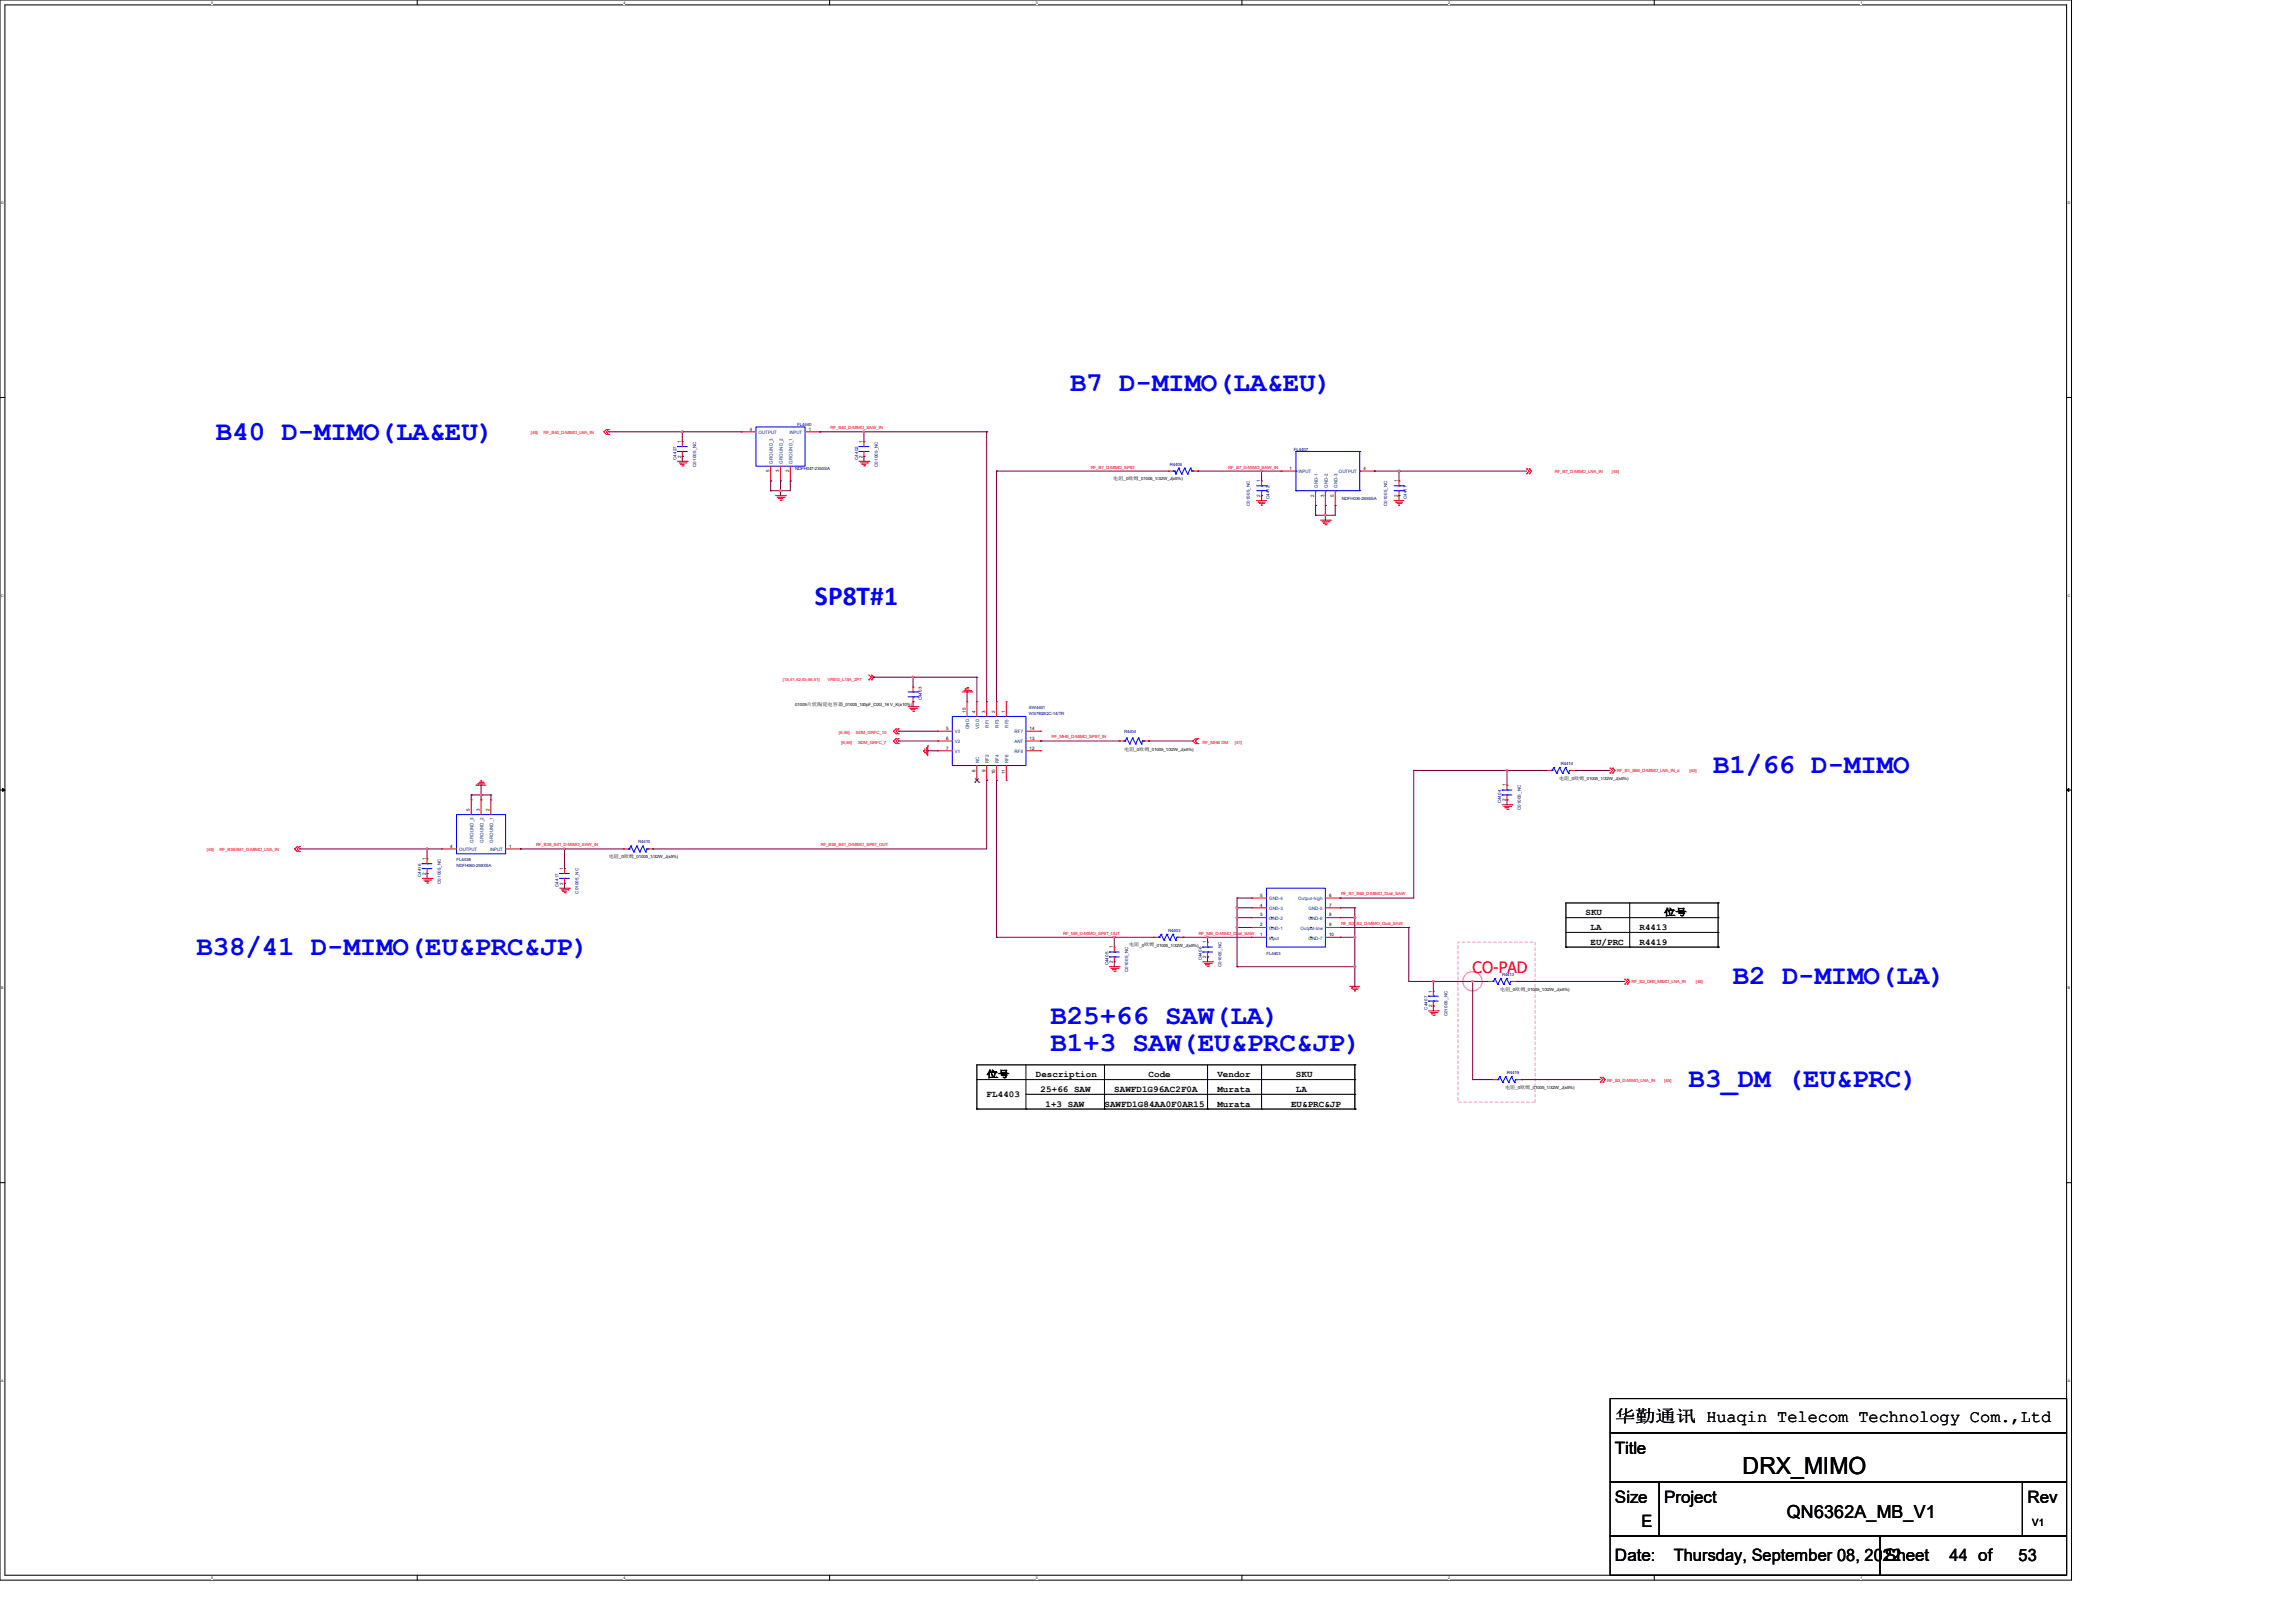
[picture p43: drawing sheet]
<svg xmlns="http://www.w3.org/2000/svg" width="297mm" height="210mm" viewBox="0 0 297 210" stroke-linecap="round" stroke-linejoin="round" font-family="sans-serif">
<defs><g id="words">
<g font-size="3.6" fill="#00f">
<text x="138.4" y="50.5">B7 D-MIMO(LA&amp;EU)</text>
<text x="27.9" y="56.9">B40 D-MIMO(LA&amp;EU)</text>
<text x="105.4" y="78.3">SP8T#1</text>
<text x="221.6" y="100.1">B1/66 D-MIMO</text>
<text x="25.4" y="123.6">B38/41 D-MIMO(EU&amp;PRC&amp;JP)</text>
<text x="224.2" y="127.4">B2 D-MIMO(LA)</text>
<text x="135.9" y="132.5">B25+66 SAW(LA)</text>
<text x="135.9" y="136">B1+3 SAW(EU&amp;PRC&amp;JP)</text>
<text x="218.4" y="140.7">B3_DM (EU&amp;PRC)</text>
</g>
<text font-size="3.1" x="225.4" y="190.7">DRX_MIMO</text>
<text font-size="2.3" x="231.1" y="196.5">QN6362A_MB_V1</text>
<g font-size="2.2">
<text x="208.9" y="184.1">华勤通讯 Huaqin Telecom Technology Com.,Ltd</text>
<text x="208.9" y="188.1">Title</text>
<text x="208.9" y="194.4">Size</text>
<text x="212.3" y="197.6">E</text>
<text x="215.3" y="194.4">Project</text>
<text x="262.3" y="194.4">Rev</text>
<text x="208.9" y="202.1">Date:</text>
<text x="216.5" y="202.1">Thursday, September 08, 2022</text>
<text x="243.8" y="202.1">Sheet</text>
<text x="252.2" y="202.1">44 of</text>
<text x="261.1" y="202.1">53</text>
</g>
<text font-size="2" fill="#f00" x="190.5" y="125.9">CO-PAD</text>
<text font-size="1.3" x="262.9" y="197.4">V1</text>
<g font-size="1.2">
<text x="205.1" y="118.4">SKU</text>
<text x="215.3" y="118.5">位号</text>
<text x="205.7" y="120.4">LA</text>
<text x="205.7" y="122.3">EU/PRC</text>
<text x="212.1" y="120.4">R4413</text>
<text x="212.1" y="122.3">R4419</text>
<text x="127.6" y="139.4">位号</text>
<text x="127.6" y="141.9">FL4403</text>
<text x="134" y="139.4">Description</text>
<text x="134.6" y="141.3">25+66 SAW</text>
<text x="135.3" y="143.2">1+3 SAW</text>
<text x="142.9" y="143.2">SAWFD1G84AA0F0AR15</text>
<text x="144.1" y="141.3">SAWFD1G96AC2F0A</text>
<text x="148.6" y="139.4">Code</text>
<text x="157.5" y="143.2">Murata</text>
<text x="157.5" y="141.3">Murata</text>
<text x="157.5" y="139.4">Vendor</text>
<text x="167" y="143.2">EU&amp;PRC&amp;JP</text>
<text x="167.6" y="139.4">SKU</text>
<text x="167.6" y="141.3">LA</text>
</g>
<g font-size=".6" fill="#f00">
<text x="68.7" y="56.1">[45]</text>
<text x="70.3" y="56.1">RF_B40_D-MIMO_LNA_IN</text>
<text x="107.4" y="55.5">RF_B40_D-MIMO_SAW_IN</text>
<text x="141.1" y="60.6">RF_B7_D-MIMO_SP8T</text>
<text x="158.9" y="60.6">RF_B7_D-MIMO_SAW_IN</text>
<text x="201.1" y="61.2">RF_B7_D-MIMO_LNA_IN</text>
<text x="208.5" y="61.2">[45]</text>
<text x="101.3" y="88.1">[15,41,42,45,46,51]</text>
<text x="107.1" y="88.1">VREG_L15A_2P7</text>
<text x="108.5" y="95">[6,46]</text>
<text x="110.7" y="95">SDM_GRFC_10</text>
<text x="136" y="95.6">RF_MHB_D-MIMO_SP8T_IN</text>
<text x="108.8" y="96.3">[6,46]</text>
<text x="111" y="96.3">SDM_GRFC_7</text>
<text x="155.6" y="96.3">RF_MHB DM</text>
<text x="159.7" y="96.3">[41]</text>
<text x="209.2" y="100">RF_B1_B66_D-MIMO_LNA_IN_a</text>
<text x="218.6" y="100">[45]</text>
<text x="26.7" y="110.1">[45]</text>
<text x="28.4" y="110.1">RF_B38/B41_D-MIMO_LNA_IN</text>
<text x="69.3" y="109.5">RF_B38_B41_D-MIMO_SAW_IN</text>
<text x="106.2" y="109.5">RF_B38_B41_D-MIMO_SP8T_OUT</text>
<text x="173.5" y="115.9">RF_B1_B66_D-MIMO_Dual_SAW</text>
<text x="173.5" y="119.7">RF_B3_B2_D-MIMO_Dual_SAW</text>
<text x="137.5" y="121">RF_MB_D-MIMO_SP8T_OUT</text>
<text x="155.1" y="121">RF_MB_D-MIMO_Dual_SAW</text>
<text x="211.1" y="127.3">RF_B2_DRX_MIMO_LNA_IN</text>
<text x="219.4" y="127.3">[45]</text>
<text x="207.9" y="140">RF_B3_D-MIMO_LNA_IN</text>
<text x="215.3" y="140">[45]</text>
</g>
<g font-size=".6" fill="#000080">
<text x="87.5" y="59.5" transform="rotate(-90 87.5 59.5)">C4427</text>
<text x="103.1" y="55.1">FL4440</text>
<text x="111" y="59.5" transform="rotate(-90 111 59.5)">C4402</text>
<text x="167.4" y="58.3">FL4407</text>
<text x="90.1" y="60.4" transform="rotate(-90 90.1 60.4)">C01005_NC</text>
<text x="102.9" y="60.9">NDFH047-2350SA</text>
<text x="113.6" y="60.4" transform="rotate(-90 113.6 60.4)">C01005_NC</text>
<text x="151.3" y="60.2">R4406</text>
<text x="161.7" y="65.5" transform="rotate(-90 161.7 65.5)">C01005_NC</text>
<text x="164.2" y="64.6" transform="rotate(-90 164.2 64.6)">C4412</text>
<text x="173.6" y="64.7">NDFH035-2655SA</text>
<text x="179.4" y="65.5" transform="rotate(-90 179.4 65.5)">C01005_NC</text>
<text x="182" y="64.6" transform="rotate(-90 182 64.6)">C4411</text>
<text x="119.3" y="90.6" transform="rotate(-90 119.3 90.6)">C4403</text>
<text x="133.1" y="92.5">WS7808QC-14/TR</text>
<text x="133.1" y="91.7">SW4401</text>
<text x="145.4" y="94.9">R4404</text>
<text x="201.9" y="99">R4414</text>
<text x="194.2" y="104" transform="rotate(-90 194.2 104)">C4404</text>
<text x="196.8" y="104.9" transform="rotate(-90 196.8 104.9)">C01005_NC</text>
<text x="54.5" y="113.5" transform="rotate(-90 54.5 113.5)">C4416</text>
<text x="59.1" y="112.2">NDFH060-2593SA</text>
<text x="59.1" y="111.4">FL4438</text>
<text x="82.5" y="109.1">R4410</text>
<text x="57" y="114.4" transform="rotate(-90 57 114.4)">C01005_NC</text>
<text x="72.3" y="114.8" transform="rotate(-90 72.3 114.8)">C4417</text>
<text x="74.8" y="115.7" transform="rotate(-90 74.8 115.7)">C01005_NC</text>
<text x="143.4" y="124.9" transform="rotate(-90 143.4 124.9)">C4405</text>
<text x="146" y="125.8" transform="rotate(-90 146 125.8)">C01005_NC</text>
<text x="151.1" y="120.6">R4403</text>
<text x="155.5" y="124.3" transform="rotate(-90 155.5 124.3)">C4406</text>
<text x="158" y="125.2" transform="rotate(-90 158 125.2)">C01005_NC</text>
<text x="163.8" y="123.6">FL4403</text>
<text x="184.7" y="130.6" transform="rotate(-90 184.7 130.6)">C4407</text>
<text x="187.2" y="131.5" transform="rotate(-90 187.2 131.5)">C01005_NC</text>
<text x="194.3" y="126.3">R4413</text>
<text x="194.9" y="139">R4419</text>
</g>
<g font-size=".6">
<text x="88.1" y="59.2" transform="rotate(-90 88.1 59.2)">2</text>
<text x="88.1" y="57.3" transform="rotate(-90 88.1 57.3)">1</text>
<text x="97" y="55.7">4</text>
<text x="104.6" y="55.7">1</text>
<text x="111.6" y="59.2" transform="rotate(-90 111.6 59.2)">2</text>
<text x="111.6" y="57.3" transform="rotate(-90 111.6 57.3)">1</text>
<text x="99.5" y="61.1" transform="rotate(-90 99.5 61.1)">5</text>
<text x="100.8" y="61.1" transform="rotate(-90 100.8 61.1)">3</text>
<text x="102.1" y="61.1" transform="rotate(-90 102.1 61.1)">2</text>
<text x="144" y="62.1">电阻</text>
<text x="145.4" y="62.1">_0</text>
<text x="146" y="62.1">欧姆</text>
<text x="147.3" y="62.1">_01005_1/32W_J(±5%)</text>
<text x="163" y="64.3" transform="rotate(-90 163 64.3)">2</text>
<text x="163" y="62.4" transform="rotate(-90 163 62.4)">1</text>
<text x="166.8" y="60.8">1</text>
<text x="170" y="64.3" transform="rotate(-90 170 64.3)">2</text>
<text x="171.3" y="64.3" transform="rotate(-90 171.3 64.3)">3</text>
<text x="172.6" y="64.3" transform="rotate(-90 172.6 64.3)">5</text>
<text x="176.4" y="60.8">4</text>
<text x="180.8" y="64.3" transform="rotate(-90 180.8 64.3)">2</text>
<text x="180.8" y="62.4" transform="rotate(-90 180.8 62.4)">1</text>
<text x="102.9" y="91.4">01005</text>
<text x="104.4" y="91.4">片状陶瓷电容器</text>
<text x="109.1" y="91.4">_01005_100pF_C0G_16 V_K(±10%)</text>
<text x="122.4" y="95.7">6</text>
<text x="122.4" y="94.4">5</text>
<text x="124.9" y="92.2" transform="rotate(-90 124.9 92.2)">15</text>
<text x="126.2" y="92.2" transform="rotate(-90 126.2 92.2)">4</text>
<text x="127.5" y="92.2" transform="rotate(-90 127.5 92.2)">3</text>
<text x="128.7" y="92.2" transform="rotate(-90 128.7 92.2)">2</text>
<text x="130" y="92.2" transform="rotate(-90 130 92.2)">1</text>
<text x="133.2" y="94.4">14</text>
<text x="133.2" y="95.7">13</text>
<text x="122.4" y="97">7</text>
<text x="126.2" y="99.9" transform="rotate(-90 126.2 99.9)">8</text>
<text x="127.5" y="99.9" transform="rotate(-90 127.5 99.9)">9</text>
<text x="128.7" y="100.2" transform="rotate(-90 128.7 100.2)">10</text>
<text x="130" y="100.2" transform="rotate(-90 130 100.2)">11</text>
<text x="133.2" y="97">12</text>
<text x="145.4" y="97.2">电阻</text>
<text x="146.8" y="97.2">_0</text>
<text x="147.4" y="97.2">欧姆</text>
<text x="148.7" y="97.2">_01005_1/32W_J(±5%)</text>
<text x="194.8" y="101.8" transform="rotate(-90 194.8 101.8)">1</text>
<text x="201.7" y="100.9">电阻</text>
<text x="203" y="100.9">_0</text>
<text x="203.6" y="100.9">欧姆</text>
<text x="205" y="100.9">_01005_1/32W_J(±5%)</text>
<text x="60.8" y="104.9" transform="rotate(-90 60.8 104.9)">5</text>
<text x="62.1" y="104.9" transform="rotate(-90 62.1 104.9)">3</text>
<text x="63.3" y="104.9" transform="rotate(-90 63.3 104.9)">2</text>
<text x="194.8" y="103.7" transform="rotate(-90 194.8 103.7)">2</text>
<text x="55.1" y="113.2" transform="rotate(-90 55.1 113.2)">2</text>
<text x="55.1" y="111.3" transform="rotate(-90 55.1 111.3)">1</text>
<text x="58.2" y="109.7">4</text>
<text x="65.9" y="109.7">1</text>
<text x="72.9" y="112.6" transform="rotate(-90 72.9 112.6)">1</text>
<text x="78.7" y="111">电阻</text>
<text x="80.1" y="111">_0</text>
<text x="80.7" y="111">欧姆</text>
<text x="82" y="111">_01005_1/32W_J(±5%)</text>
<text x="72.9" y="114.5" transform="rotate(-90 72.9 114.5)">2</text>
<text x="163" y="119.8">2</text>
<text x="163" y="118.6">3</text>
<text x="163" y="117.3">4</text>
<text x="163" y="116">5</text>
<text x="171.9" y="118.6">8</text>
<text x="171.9" y="117.3">7</text>
<text x="171.9" y="119.8">9</text>
<text x="171.9" y="116">6</text>
<text x="144" y="124.6" transform="rotate(-90 144 124.6)">2</text>
<text x="144" y="122.7" transform="rotate(-90 144 122.7)">1</text>
<text x="146.1" y="122.5">电阻</text>
<text x="147.4" y="122.5">_0</text>
<text x="148" y="122.5">欧姆</text>
<text x="149.3" y="122.5">_01005_1/32W_J(±5%)</text>
<text x="156" y="124" transform="rotate(-90 156 124)">2</text>
<text x="156" y="122.1" transform="rotate(-90 156 122.1)">1</text>
<text x="163" y="121.1">1</text>
<text x="171.9" y="121.1">10</text>
<text x="185.3" y="130.3" transform="rotate(-90 185.3 130.3)">2</text>
<text x="185.3" y="128.4" transform="rotate(-90 185.3 128.4)">1</text>
<text x="194.1" y="128.2">电阻</text>
<text x="195.4" y="128.2">_0</text>
<text x="196" y="128.2">欧姆</text>
<text x="197.4" y="128.2">_01005_1/32W_J(±5%)</text>
<text x="194.7" y="140.9">电阻</text>
<text x="196" y="140.9">_0</text>
<text x="196.6" y="140.9">欧姆</text>
<text x="198" y="140.9">_01005_1/32W_J(±5%)</text>
</g>
<g font-size=".6" fill="#004080">
<text x="98.1" y="56.2">OUTPUT</text>
<text x="100" y="60" transform="rotate(-90 100 60)">GROUND_3</text>
<text x="101.3" y="60" transform="rotate(-90 101.3 60)">GROUND_2</text>
<text x="102.1" y="56.2">INPUT</text>
<text x="102.5" y="60" transform="rotate(-90 102.5 60)">GROUND_1</text>
<text x="168" y="61.3">INPUT</text>
<text x="170.5" y="63.2" transform="rotate(-90 170.5 63.2)">GND-1</text>
<text x="171.7" y="63.2" transform="rotate(-90 171.7 63.2)">GND-2</text>
<text x="173" y="63.2" transform="rotate(-90 173 63.2)">GND-3</text>
<text x="173.2" y="61.3">OUTPUT</text>
<text x="123.5" y="94.9">V3</text>
<text x="125.4" y="94.4" transform="rotate(-90 125.4 94.4)">GND</text>
<text x="126.7" y="94.3" transform="rotate(-90 126.7 94.3)">VDD</text>
<text x="127.9" y="94.1" transform="rotate(-90 127.9 94.1)">RF1</text>
<text x="129.2" y="94.1" transform="rotate(-90 129.2 94.1)">RF3</text>
<text x="130.5" y="94.1" transform="rotate(-90 130.5 94.1)">RF5</text>
<text x="131.2" y="94.9">RF7</text>
<text x="123.5" y="97.5">V1</text>
<text x="123.5" y="96.2">V2</text>
<text x="126.7" y="98.7" transform="rotate(-90 126.7 98.7)">NC</text>
<text x="127.9" y="98.7" transform="rotate(-90 127.9 98.7)">RF2</text>
<text x="129.2" y="98.7" transform="rotate(-90 129.2 98.7)">RF4</text>
<text x="130.5" y="98.7" transform="rotate(-90 130.5 98.7)">RF6</text>
<text x="131.2" y="97.5">RF8</text>
<text x="131.2" y="96.2">ANT</text>
<text x="59.4" y="110.2">OUTPUT</text>
<text x="61.3" y="109" transform="rotate(-90 61.3 109)">GROUND_3</text>
<text x="62.5" y="109" transform="rotate(-90 62.5 109)">GROUND_2</text>
<text x="63.4" y="110.2">INPUT</text>
<text x="63.8" y="109" transform="rotate(-90 63.8 109)">GROUND_1</text>
<text x="164.2" y="119">GND-2</text>
<text x="164.2" y="117.8">GND-3</text>
<text x="164.2" y="116.5">GND-4</text>
<text x="167.9" y="116.5">Output-high</text>
<text x="169.3" y="119">GND-6</text>
<text x="169.3" y="117.8">GND-5</text>
<text x="164.2" y="121.6">Input</text>
<text x="164.2" y="120.3">GND-1</text>
<text x="168.2" y="120.3">Output-low</text>
<text x="169.3" y="121.6">GND-7</text>
</g>
<g font-size=".5">
<text x="27.3" y=".5">5</text>
<text x="80.6" y=".5">4</text>
<text x="134" y=".5">3</text>
<text x="187.3" y=".5">2</text>
<text x="240.7" y=".5">1</text>
<text x=".2" y="26.4">D</text>
<text x="267.5" y="26.4">D</text>
<text x=".2" y="77.2">C</text>
<text x="267.5" y="77.2">C</text>
<text x=".2" y="128">B</text>
<text x="267.5" y="128">B</text>
<text x=".2" y="178.8">A</text>
<text x="267.5" y="178.8">A</text>
<text x="27.3" y="204.3">5</text>
<text x="80.6" y="204.3">4</text>
<text x="134" y="204.3">3</text>
<text x="187.3" y="204.3">2</text>
<text x="240.7" y="204.3">1</text>
</g>
</g></defs>
<path d="M0 0h268v204.5h-268zM.6 .6h266.7v203.2h-266.7z" fill="none" stroke="#000" stroke-width=".13"/>
<g fill="#fff">
<path d="M27.3 .1h.2v.5h-.2z"/>
<path d="M27.3 203.9h.2v.5h-.2z"/>
</g>
<path d="M54 0v.6M54 203.8v.7" fill="none" stroke="#000" stroke-width=".13"/>
<g fill="#fff">
<path d="M80.6 .1h.3v.5h-.3z"/>
<path d="M80.6 203.9h.3v.5h-.3z"/>
</g>
<path d="M107.3 0v.6M107.3 203.8v.7" fill="none" stroke="#000" stroke-width=".13"/>
<g fill="#fff">
<path d="M134 .1h.2v.5h-.2z"/>
<path d="M134 203.9h.2v.5h-.2z"/>
</g>
<path d="M160.7 0v.6M160.7 203.8v.7" fill="none" stroke="#000" stroke-width=".13"/>
<g fill="#fff">
<path d="M187.3 .1h.2v.5h-.2z"/>
<path d="M187.3 203.9h.2v.5h-.2z"/>
</g>
<path d="M214 0v.6M214 203.8v.7" fill="none" stroke="#000" stroke-width=".13"/>
<g fill="#fff">
<path d="M240.7 .1h.2v.5h-.2z"/>
<path d="M240.7 203.9h.2v.5h-.2z"/>
<path d="M.2 26h.3v.5h-.3z"/>
<path d="M267.5 26h.3v.5h-.3z"/>
<path d="M.2 76.8h.3v.5h-.3z"/>
<path d="M267.5 76.8h.3v.5h-.3z"/>
</g>
<path d="M0 51.4h.6M267.3 51.4h.7" fill="none" stroke="#000" stroke-width=".13"/>
<g fill="#fff">
<path d="M.2 127.6h.2v.5h-.2z"/>
<path d="M267.5 127.6h.3v.5h-.3z"/>
</g>
<path d="M0 102.2h.6M267.3 102.2h.7" fill="none" stroke="#000" stroke-width=".13"/>
<path d="M.3 102l.3 .2-.3 .2zM267.3 102.2l.3-.2v.4z" fill="#000" stroke="#000" stroke-width=".13"/>
<g fill="#fff">
<path d="M.2 178.4h.3v.5h-.3z"/>
<path d="M267.5 178.4h.3v.5h-.3z"/>
</g>
<g fill="none" stroke="#000" stroke-width=".13">
<path d="M202.6 118.7h19.7M210.8 116.8v5.8M222.2 118.7h.1M126.4 139.7h48.9M132.7 137.8v5.7M142.9 137.8v5.7M156.2 137.8v5.7M163.2 137.8v5.7M175.3 139.7h.1M202.6 120.6h19.7M210.8 122.6h.1M222.2 120.6h.1"/>
<path d="M0 153h.6M132.7 143.5h.1M132.7 141.6h42.6M142.9 143.5h.1M156.2 143.5h.1M163.2 143.5h.1M175.3 141.6h.1M267.3 153h.7M208.3 185.4h59v6.4h-59zM208.3 181h59v4.4h-59zM208.3 191.8h6.3v7h-6.3zM208.3 198.8h34.9v5h-34.9z"/>
<path d="M214.6 191.8h47v7h-47zM243.2 198.8h24.1v5h-24.1zM261.6 191.8h5.7v7h-5.7z"/>
</g>
<path d="M188.6 121.9h10v20.7h-10z" fill="none" stroke="#ff80ff" stroke-width=".17" stroke-dasharray=".3"/>
<path d="M222.2 116.8h.1M222.2 116.8v5.8M222.3 116.8h-19.7v5.8M175.3 137.8h.1M175.3 137.8v5.7M175.3 137.8h-48.9v5.7M202.6 122.6h.1M202.6 122.6h19.7M222.2 122.6h.1M126.4 143.5h.1M126.4 143.5h48.9M175.3 143.5h.1" fill="none" stroke="#000" stroke-width=".17"/>
<circle cx="190.5" cy="127" r="1.25" fill="none" stroke="#f0f" stroke-width=".13"/>
<g fill="none" stroke="#f00" stroke-width=".13">
<path d="M78.4 55.6l-.3 .3 .3 .3M78.4 55.6h.1M78.4 56.2h.1M78.7 55.6h.1M78.7 56.2h.1M78.7 55.6l-.3 .3 .3 .3M87.6 59.7h1.3M87.8 59.9h.9M88.3 57.1h.1M88.3 59.1h.1M88.3 57.2v.6M88.3 58.4v.7"/>
<path d="M88.7 59.9h.1M88.9 59.7h.1M95.9 55.9h.1M95.9 55.9h1.9M104.1 55.9h1.9M106 55.9h.1M111.1 59.7h1.3M111.3 59.9h.9M111.8 57.1h.1M111.8 59.1h.1M111.8 57.2v.6M111.8 58.4v.7"/>
<path d="M112.2 59.9h.1M112.4 59.7h.1M88 60.1h.1M88 60.1h.5M88.2 60.3h.1M88.3 60.3h.1M99.7 62.2h.1M99.7 60.3v1.9M100.3 64.1h1.3M100.5 64.3h.9M100.7 64.5h.1M100.7 64.5h.5"/>
<path d="M100.9 64.7h.1M101 62.2h.1M101 60.3v1.9M101 64.7h.1M101.4 64.3h.1M101.6 64.1h.1M102.2 62.2h.1M102.2 60.3v1.9M111.5 60.1h.1M111.5 60.1h.5M111.7 60.3h.1M111.8 60.3h.1"/>
<path d="M151.1 61h.1M151.1 61h.7M154.3 61h.6M154.9 61h.1M162.6 64.8h.1M162.6 64.8h1.2M162.8 65h.1M162.8 65h.9M162.9 65.2h.5M163.2 65.4h.1M163.2 62.2h.1M163.2 64.1h.1"/>
<path d="M163.2 62.2v.7M163.2 63.5v.6M163.4 65.2h.1M165.7 61h.1M165.7 61h1.9M170.2 65.4h.1M170.2 63.5v1.9M170.8 67.3h1.3M171 67.5h.9M171.2 67.7h.1M171.2 67.7h.5M171.4 67.9h.1"/>
<path d="M171.4 65.4h.1M171.4 63.5v1.9M171.5 67.9h.1M171.9 67.5h.1M172.1 67.3h.1M172.7 65.4h.1M172.7 63.5v1.9M175.9 61h1.9M177.8 61h.1M180.3 64.8h1.3M180.3 64.8h.1M180.6 65h.1"/>
<path d="M180.6 65h.8M180.7 65.2h.5M180.9 65.4h.2M180.9 65.4h.1M181 62.2h.1M181 64.1h.1M181 62.2v.7M181 63.5v.6M181.2 65.2h.1M197.5 60.7h.1M197.5 61.3h.1M197.5 60.7l.3 .3-.3 .3"/>
<path d="M197.8 60.7l.3 .3-.3 .3M197.8 60.7h.1M197.8 61.3h.1M112.4 88h.1M112.4 87.3l.3 .3M112.7 87.6h.1M112.7 88h.1M112.7 87.6l-.3 .4M112.7 87.3l.3 .3M113 87.6h.1M113 87.6l-.3 .4M115.9 95h.1"/>
<path d="M115.9 94.3h.1M115.9 96.2h.1M115.9 95.6h.1M115.9 94.3l-.3 .3 .3 .4M115.9 95.6l-.3 .3 .3 .3M116.2 95h.1M116.2 94.3h.1M116.2 96.2h.1M116.2 95.6h.1M116.2 94.3l-.3 .3 .3 .4M116.2 95.6l-.3 .3 .3 .3M117.5 91.4h1.2"/>
<path d="M117.7 91.7h.9M117.9 91.8h.1M117.9 91.8h.5M118.1 92h.1M118.1 88.9h.1M118.1 90.8h.1M118.1 88.9v.6M118.1 90.2v.6M118.2 92h.1M118.6 91.7h.1M118.7 91.4h.1M119.5 97.1h.1"/>
<path d="M119.5 97.1v.1M119.6 97.4h.1M119.6 96.9v.5M119.8 96.7h.1M119.8 96.7v.9M120 96.5h.1M120 96.5v1.3M121.3 97.2h.1M121.3 95.9h.1M121.3 94.6h.1M121.3 95.9h1.9M121.3 97.2h1.9"/>
<path d="M121.3 94.6h1.9M124.5 89.5h1.2M124.7 89.4h.9M124.8 89.2h.1M124.8 89.2h.5M125.1 89h.1M125.1 90.8h.1M125.1 90.8v1.9M125.2 89h.1M125.6 89.4h.1M125.7 89.5h.1M126.4 90.8h.1"/>
<path d="M126.4 90.8v1.9M126.4 99.1v1.9M127.6 90.8h.1M127.6 90.8v1.9M127.6 99.1v1.9M128.9 90.8h.1M128.9 90.8v1.9M128.9 99.1v1.9M130.2 90.8h.1M130.2 90.8v1.9M130.2 99.1v1.9M132.7 95.9h1.9"/>
<path d="M132.7 97.2h1.9M132.7 94.6h1.9M134.6 97.2h.1M134.6 94.6h.1M134.6 95.9h.1M144.8 95.9h.1M144.8 95.9h.6M148 95.9h.6M148.6 95.9h.1M154.6 95.6h.1M154.6 96.2h.1M154.6 95.6l-.3 .3 .3 .3"/>
<path d="M154.9 95.6l-.3 .3 .3 .3M154.9 96.2h.1M154.9 95.6h.1M200 99.7h.7M200 99.7h.1M203.2 99.7h.6M203.8 99.7h.1M208.3 99.4l.3 .3-.3 .3M208.3 99.4h.1M208.6 99.4h.1M208.6 99.4l.3 .3-.3 .3M38.4 109.6h.1"/>
<path d="M38.4 110.2h.1M38.4 109.6l-.3 .3 .3 .3M38.7 109.6l-.3 .3 .3 .3M38.7 109.6h.1M38.7 110.2h.1M54.6 113.7h1.3M54.8 113.9h.9M55 114h.1M55 114h.5M55.2 114.3h.1M55.2 111.1h.1M55.2 113h.1"/>
<path d="M55.2 111.1v.7M55.2 112.4v.6M55.3 114.3h.1M55.7 113.9h.1M55.9 113.7h.1M57.1 109.9h2M57.1 109.9h.1M61 103.5h.1M61 103.5v1.9M61.6 101.6h1.3M61.6 101.6h.1M61.8 101.4h.1"/>
<path d="M61.8 101.4h.9M62 101.2h.5M62.2 101h.1M62.2 103.5h.1M62.2 103.5v1.9M62.5 101.2h.1M63.5 103.5h.1M63.5 103.5v1.9M65.4 109.9h1.9M67.3 109.9h.1M72.4 114.9h1.3M72.6 115.1h.9"/>
<path d="M72.8 115.3h.1M72.8 115.3h.5M73 115.5h.1M73 112.4h.1M73 114.3h.1M73 112.4v.6M73 113.7v.6M73.1 115.5h.1M73.5 115.1h.1M73.7 114.9h.1M80.6 109.9h.7M80.6 109.9h.1"/>
<path d="M83.8 109.9h.7M84.5 109.9h.1M126.4 101h.1M127.6 101h.1M128.9 101h.1M130.2 101h.1M161.9 118.7h1.9M161.9 117.5h1.9M161.9 116.2h1.9M161.9 118.7h.1M161.9 117.5h.1M161.9 116.2h.1"/>
<path d="M171.4 118.7h2M171.4 117.5h2M171.4 116.2h2M173.4 116.2h.1M173.4 118.7h.1M173.4 117.5h.1M194.3 104.1h1.3M194.5 104.4h.9M194.7 104.5h.1M194.7 104.5h.5M194.9 104.7h.1M194.9 101.6h.1"/>
<path d="M194.9 103.5h.1M194.9 101.6v.6M194.9 102.9v.6M195 104.7h.1M195.4 104.4h.1M195.6 104.1h.1M208.3 100h.1M208.6 100h.1M143.5 125.1h1.3M143.7 125.3h.9M143.9 125.5h.1M143.9 125.5h.5"/>
<path d="M144.1 125.7h.1M144.1 122.6h.1M144.1 124.5h.1M144.1 122.6v.6M144.1 123.8v.7M144.2 125.7h.1M144.6 125.3h.1M144.8 125.1h.1M149.2 121.3h.7M149.2 121.3h.1M152.4 121.3h.6M153 121.3h.1"/>
<path d="M155.6 124.5h1.2M155.8 124.7h.9M156 124.8h.1M156 124.8h.5M156.2 125.1h.1M156.2 121.9h.1M156.2 123.8h.1M156.2 121.9v.7M156.2 123.2v.6M156.3 125.1h.1M156.7 124.7h.1M156.8 124.5h.1"/>
<path d="M161.9 121.3h1.9M161.9 120h1.9M161.9 121.3h.1M161.9 120h.1M171.4 121.3h2M171.4 120h2M173.4 120h.1M173.4 121.3h.1M174.6 127.6h.1M174.6 127.6h1.3M174.8 127.8h.9M174.8 127.8h.1"/>
<path d="M175 128h.5M175.2 128.2h.1M175.5 128h.1M184.8 130.8h1.3M185 131h.9M185.2 131.2h.1M185.2 131.2h.5M185.4 131.4h.1M185.4 128.3h.1M185.4 130.2h.1M185.4 128.3v.6M185.4 129.5v.7"/>
<path d="M185.5 131.4h.1M185.9 131h.1M186.1 130.8h.1M192.4 127h.6M192.4 127h.1M193 139.7h.7M193 139.7h.1M195.6 127h.6M196.2 127h.1M196.2 139.7h.7M196.8 139.7h.1M207 139.4h.1"/>
<path d="M207 139.4l.3 .3-.3 .3M207.3 139.4l.3 .3-.3 .3M207.3 139.4h.1M210.2 126.7h.1M210.2 127.3h.1M210.2 126.7l.3 .3-.3 .3M210.5 126.7l.3 .3-.3 .3M210.5 126.7h.1M210.5 127.3h.1M207 140h.1M207.3 140h.1"/>
</g>
<g fill="none" stroke="#00f" stroke-width=".13">
<path d="M87.6 57.8h.1M87.6 58.4h.1M87.6 57.8h1.3M87.6 58.4h1.3M88.3 57.8h.1M88.3 58.4h.1M97.8 55.2h6.3v5.1h-6.3zM111.1 57.8h.1M111.1 58.4h.1M111.1 57.8h1.3M111.1 58.4h1.3M111.8 57.8h.1"/>
<path d="M111.8 58.4h.1M167.6 58.4h8.3M167.6 58.4h.1M167.6 58.4v5.1M175.9 58.4h.1M175.9 58.4v5.1M151.8 61h.1M151.8 61h.2M152 61h.1M152 61l.1 .3M152.1 61.3h.1M152.5 60.6h.1"/>
<path d="M152.5 60.6l.4 .7M152.5 60.6l-.4 .7M152.9 61.3h.1M153.2 60.6h.1M153.2 60.6l.4 .7M153.2 60.6l-.3 .7M153.6 61.3h.1M154 60.6h.1M154 60.6l.2 .4M154 60.6l-.4 .7M154.2 61h.1M154.3 61h.1"/>
<path d="M162.6 62.9h1.2M162.6 63.5h1.2M163.2 62.9h.1M163.2 63.5h.1M163.8 62.9h.1M163.8 63.5h.1M167.6 61h.1M167.6 63.5h.1M167.6 63.5h8.3M170.2 63.5h.1M171.4 63.5h.1M172.7 63.5h.1"/>
<path d="M175.9 61h.1M175.9 63.5h.1M180.3 62.9h1.3M180.3 63.5h1.3M181 62.9h.1M181 63.5h.1M181.6 62.9h.1M181.6 63.5h.1M117.5 89.5h1.2M117.5 90.2h1.2M118.1 89.5h.1M118.1 90.2h.1"/>
<path d="M118.7 89.5h.1M118.7 90.2h.1M123.2 92.7h9.5v6.4h-9.5zM145.4 95.9h.1M145.5 95.9h.1M145.8 95.5l.3 .8M145.8 95.5h.1M145.8 95.5l-.3 .4M146.1 96.3h.1M146.5 95.5l.4 .8M146.5 95.5h.1M146.5 95.5l-.4 .8"/>
<path d="M146.9 96.3h.1M147.3 95.5l.4 .8M147.3 95.5h.1M147.3 95.5l-.4 .8M147.7 96.3h.1M147.8 95.9h.2M147.8 95.9h.1M147.8 95.9l-.1 .4M148 95.9h.1M200.7 99.7h.1M200.8 99.7h.1M201 99.3h.1"/>
<path d="M201 99.3l-.2 .4M201 99.3l.4 .8M201.8 99.3h.1M201.8 99.3l-.4 .8M201.8 99.3l.3 .8M202.5 99.3l.4 .8M202.5 99.3h.1M202.5 99.3l-.4 .8M203 99.7h.2M203 99.7h.1M203 99.7l-.1 .4M203.2 99.7h.1"/>
<path d="M54.6 111.8h1.3M54.6 112.4h1.3M54.6 111.8h.1M54.6 112.4h.1M55.2 111.8h.1M55.2 112.4h.1M59.1 105.4h6.3v5.1h-6.3zM72.4 113h.1M72.4 113.7h.1M72.4 113h1.3M72.4 113.7h1.3M73 113h.1"/>
<path d="M73 113.7h.1M81.3 109.9h.1M81.4 109.9h.1M81.6 109.5h.1M81.6 109.5l-.2 .4M81.6 109.5l.4 .7M82 110.2h.1M82.4 109.5h.1M82.4 109.5l-.4 .7M82.4 109.5l.4 .7M82.8 110.2h.1M83.1 109.5h.1"/>
<path d="M83.1 109.5l-.3 .7M83.1 109.5l.4 .7M83.5 110.2h.1M83.7 109.9h.1M83.7 109.9l-.2 .3M83.8 109.9h.1M163.8 114.9h7.6v7.7h-7.6zM164.5 118.7h.1M169.5 118.7h.1M194.3 102.2h.1M194.3 102.9h.1M194.3 102.2h1.3"/>
<path d="M194.3 102.9h1.3M194.9 102.2h.1M194.9 102.9h.1M201.4 100.1h.1M202.1 100.1h.1M202.9 100.1h.1M143.5 123.2h.1M143.5 123.8h.1M143.5 123.2h1.3M143.5 123.8h1.3M144.1 123.2h.1M144.1 123.8h.1"/>
<path d="M149.9 121.3h.1M150 121.3h.1M150.2 120.9l.4 .8M150.2 120.9h.1M150.2 120.9l-.2 .4M150.6 121.7h.1M151 120.9l.3 .8M151 120.9h.1M151 120.9l-.4 .8M151.3 121.7h.1M151.7 120.9h.1M151.7 120.9l-.4 .8"/>
<path d="M151.7 120.9l.4 .8M152.1 121.7h.1M152.2 121.3h.1M152.2 121.3l-.1 .4M152.2 121.3h.2M152.4 121.3h.1M155.6 122.6h.1M155.6 123.2h.1M155.6 122.6h1.2M155.6 123.2h1.2M156.2 122.6h.1M156.2 123.2h.1"/>
<path d="M164.5 120h.1M164.5 121.3h.1M169.5 121.3h.1M169.5 120h.1M184.8 128.9h.1M184.8 129.5h.1M184.8 128.9h1.3M184.8 129.5h1.3M185.4 128.9h.1M185.4 129.5h.1M193 127h.2M193 127h.1"/>
<path d="M193.2 127h.1M193.4 126.6h.1M193.4 126.6l-.2 .4M193.4 126.6l.4 .8M193.7 139.7h.1M193.8 127.4h.1M193.8 139.7h.1M194 139.3l.4 .8M194 139.3h.1M194 139.3l-.2 .4M194.1 126.6h.1M194.1 126.6l-.3 .8"/>
<path d="M194.1 126.6l.4 .8M194.5 127.4h.1M194.8 139.3h.1M194.8 139.3l-.4 .8M194.8 139.3l.4 .8M194.9 126.6h.1M194.9 126.6l-.4 .8M194.9 126.6l.4 .8M195.3 127.4h.1M195.4 127h.1M195.4 127l-.1 .4M195.4 127h.2"/>
<path d="M195.5 139.3l.4 .8M195.5 139.3h.1M195.5 139.3l-.3 .8M195.6 127h.1M196 139.7h.1M196 139.7l-.1 .4M196 139.7h.2M196.2 139.7h.1M194.4 140.1h.1M195.2 140.1h.1M195.9 140.1h.1"/>
</g>
<path d="M126.1 101.2h.1M126.2 100.8l.4 .4M126.6 100.8l-.5 .4M126.6 101.2h.1" fill="none" stroke="#804000" stroke-width=".13"/>
<g fill="none" stroke="#800040" stroke-width=".13">
<path d="M78.7 55.9h.1M78.7 55.9h17.2M88.3 55.9h.1M88.3 59.1h.1M88.3 55.9v1.2M88.3 59.1v.6M106 55.9h21.6M106 55.9h.1M111.8 55.9h.1M111.8 59.1h.1M111.8 55.9v1.2M111.8 59.1v.6"/>
<path d="M127.6 55.9h.1M127.6 55.9v34.9M99.7 62.2h.1M99.7 63.5h.1M99.7 62.2v1.3M101 62.2h.1M101 63.5h.1M101 62.2v1.9M102.2 62.2h.1M102.2 62.2v1.3h-2.5M128.9 61h.1M128.9 61v29.8"/>
<path d="M128.9 61h22.2M154.9 61h10.8M154.9 61h.1M163.2 61h.1M163.2 64.1h.1M163.2 61v1.2M163.2 64.1v.7M170.2 65.4h.1M170.2 66.7h.1M170.2 65.4v1.3M171.4 65.4h.1M171.4 66.7h.1"/>
<path d="M171.4 65.4v1.9M172.7 65.4h.1M172.7 65.4v1.3h-2.5M177.8 61h.1M177.8 61h19.7M181 61h.1M181 64.1h.1M181 61v1.2M181 64.1v.7M113 87.6h13.4M113 87.6h.1M116.2 94.6h5.1"/>
<path d="M116.2 95.9h5.1M116.2 94.6h.1M116.2 95.9h.1M118.1 87.6h.1M118.1 90.8h.1M118.1 87.6v1.3M118.1 90.8v.6M120 97.2h1.3M120 97.2h.1M125.1 89.5h.1M125.1 89.5v1.3M126.4 87.6h.1"/>
<path d="M126.4 87.6v3.2M134.6 95.9h10.2M134.6 95.9h.1M148.6 95.9h5.7M148.6 95.9h.1M182.9 99.7h17.1M182.9 99.7h.1M182.9 99.7v16.5h-9.5M194.9 99.7h.1M194.9 99.7v1.9M203.8 99.7h.1M203.8 99.7h4.5"/>
<path d="M38.7 109.9h.1M38.7 109.9h18.4M55.2 109.9h.1M55.2 113h.1M55.2 109.9v1.2M55.2 113v.7M61 102.9h2.5M61 102.9h.1M61 102.9v.6M62.2 101.6h.1M62.2 102.9h.1M62.2 101.6v1.9"/>
<path d="M63.5 102.9h.1M63.5 102.9v.6M67.3 109.9h13.3M67.3 109.9h.1M73 109.9h.1M73 114.3h.1M73 109.9v2.5M73 114.3v.6M84.5 109.9h.1M127.6 101h.1M127.6 101v8.9h-43.1M128.9 101h.1"/>
<path d="M128.9 101v20.3M160 116.2h1.9M160 117.5h1.9M160 118.7h1.9M160 116.2h.1M160 117.5h.1M160 118.7h.1M160 116.2v8.9M173.4 116.2h.1M173.4 117.5h1.9M173.4 118.7h1.9M175.3 117.5h.1"/>
<path d="M175.3 118.7h.1M175.3 117.5v10.1M194.9 103.5h.1M194.9 103.5v.6M128.9 121.3h.1M128.9 121.3h20.3M144.1 121.3h.1M144.1 124.5h.1M144.1 121.3v1.3M144.1 124.5v.6M153 121.3h8.9M153 121.3h.1"/>
<path d="M156.2 121.3h.1M156.2 123.8h.1M156.2 121.3v.6M156.2 123.8v.7M160 120h1.9M160 120h.1M160 125.1h.1M160 125.1h15.3M173.4 120h8.8M173.4 120h.1M173.4 121.3h1.9M175.3 127.6h.1"/>
<path d="M175.3 125.1h.1M175.3 121.3h.1M182.2 127h10.2M182.2 127h.1M182.2 120h.1M182.2 120v7M185.4 127h.1M185.4 130.2h.1M185.4 127v1.3M185.4 130.2v.6M190.5 139.7h.1M190.5 127h.1"/>
<path d="M190.5 127v12.7M190.5 139.7h2.5M196.2 127h14M196.2 127h.1M196.8 139.7h10.2M196.8 139.7h.1"/>
</g>
<g fill="#f0f" stroke="#f0f" stroke-width=".13">
<circle cx="88.2" cy="55.9" r=".11"/>
<circle cx="111.7" cy="55.9" r=".11"/>
<circle cx="144.1" cy="121.3" r=".11"/>
<circle cx="185.4" cy="127" r=".11"/>
<circle cx="194.9" cy="99.7" r=".11"/>
<circle cx="73" cy="109.8" r=".11"/>
<circle cx="62.2" cy="102.8" r=".11"/>
<circle cx="55.2" cy="109.8" r=".11"/>
<circle cx="100.9" cy="63.5" r=".11"/>
<circle cx="156.2" cy="121.3" r=".11"/>
<circle cx="190.5" cy="127" r=".11"/>
<circle cx="118.1" cy="87.6" r=".11"/>
<circle cx="181" cy="60.9" r=".11"/>
<circle cx="163.2" cy="60.9" r=".11"/>
<circle cx="175.2" cy="125.1" r=".11"/>
<circle cx="160" cy="117.5" r=".11"/>
<circle cx="160" cy="118.7" r=".11"/>
<circle cx="160" cy="120" r=".11"/>
<circle cx="175.2" cy="118.7" r=".11"/>
<circle cx="175.2" cy="121.3" r=".11"/>
<circle cx="171.4" cy="66.7" r=".11"/>
</g>
<use href="#words"/>
</svg>
